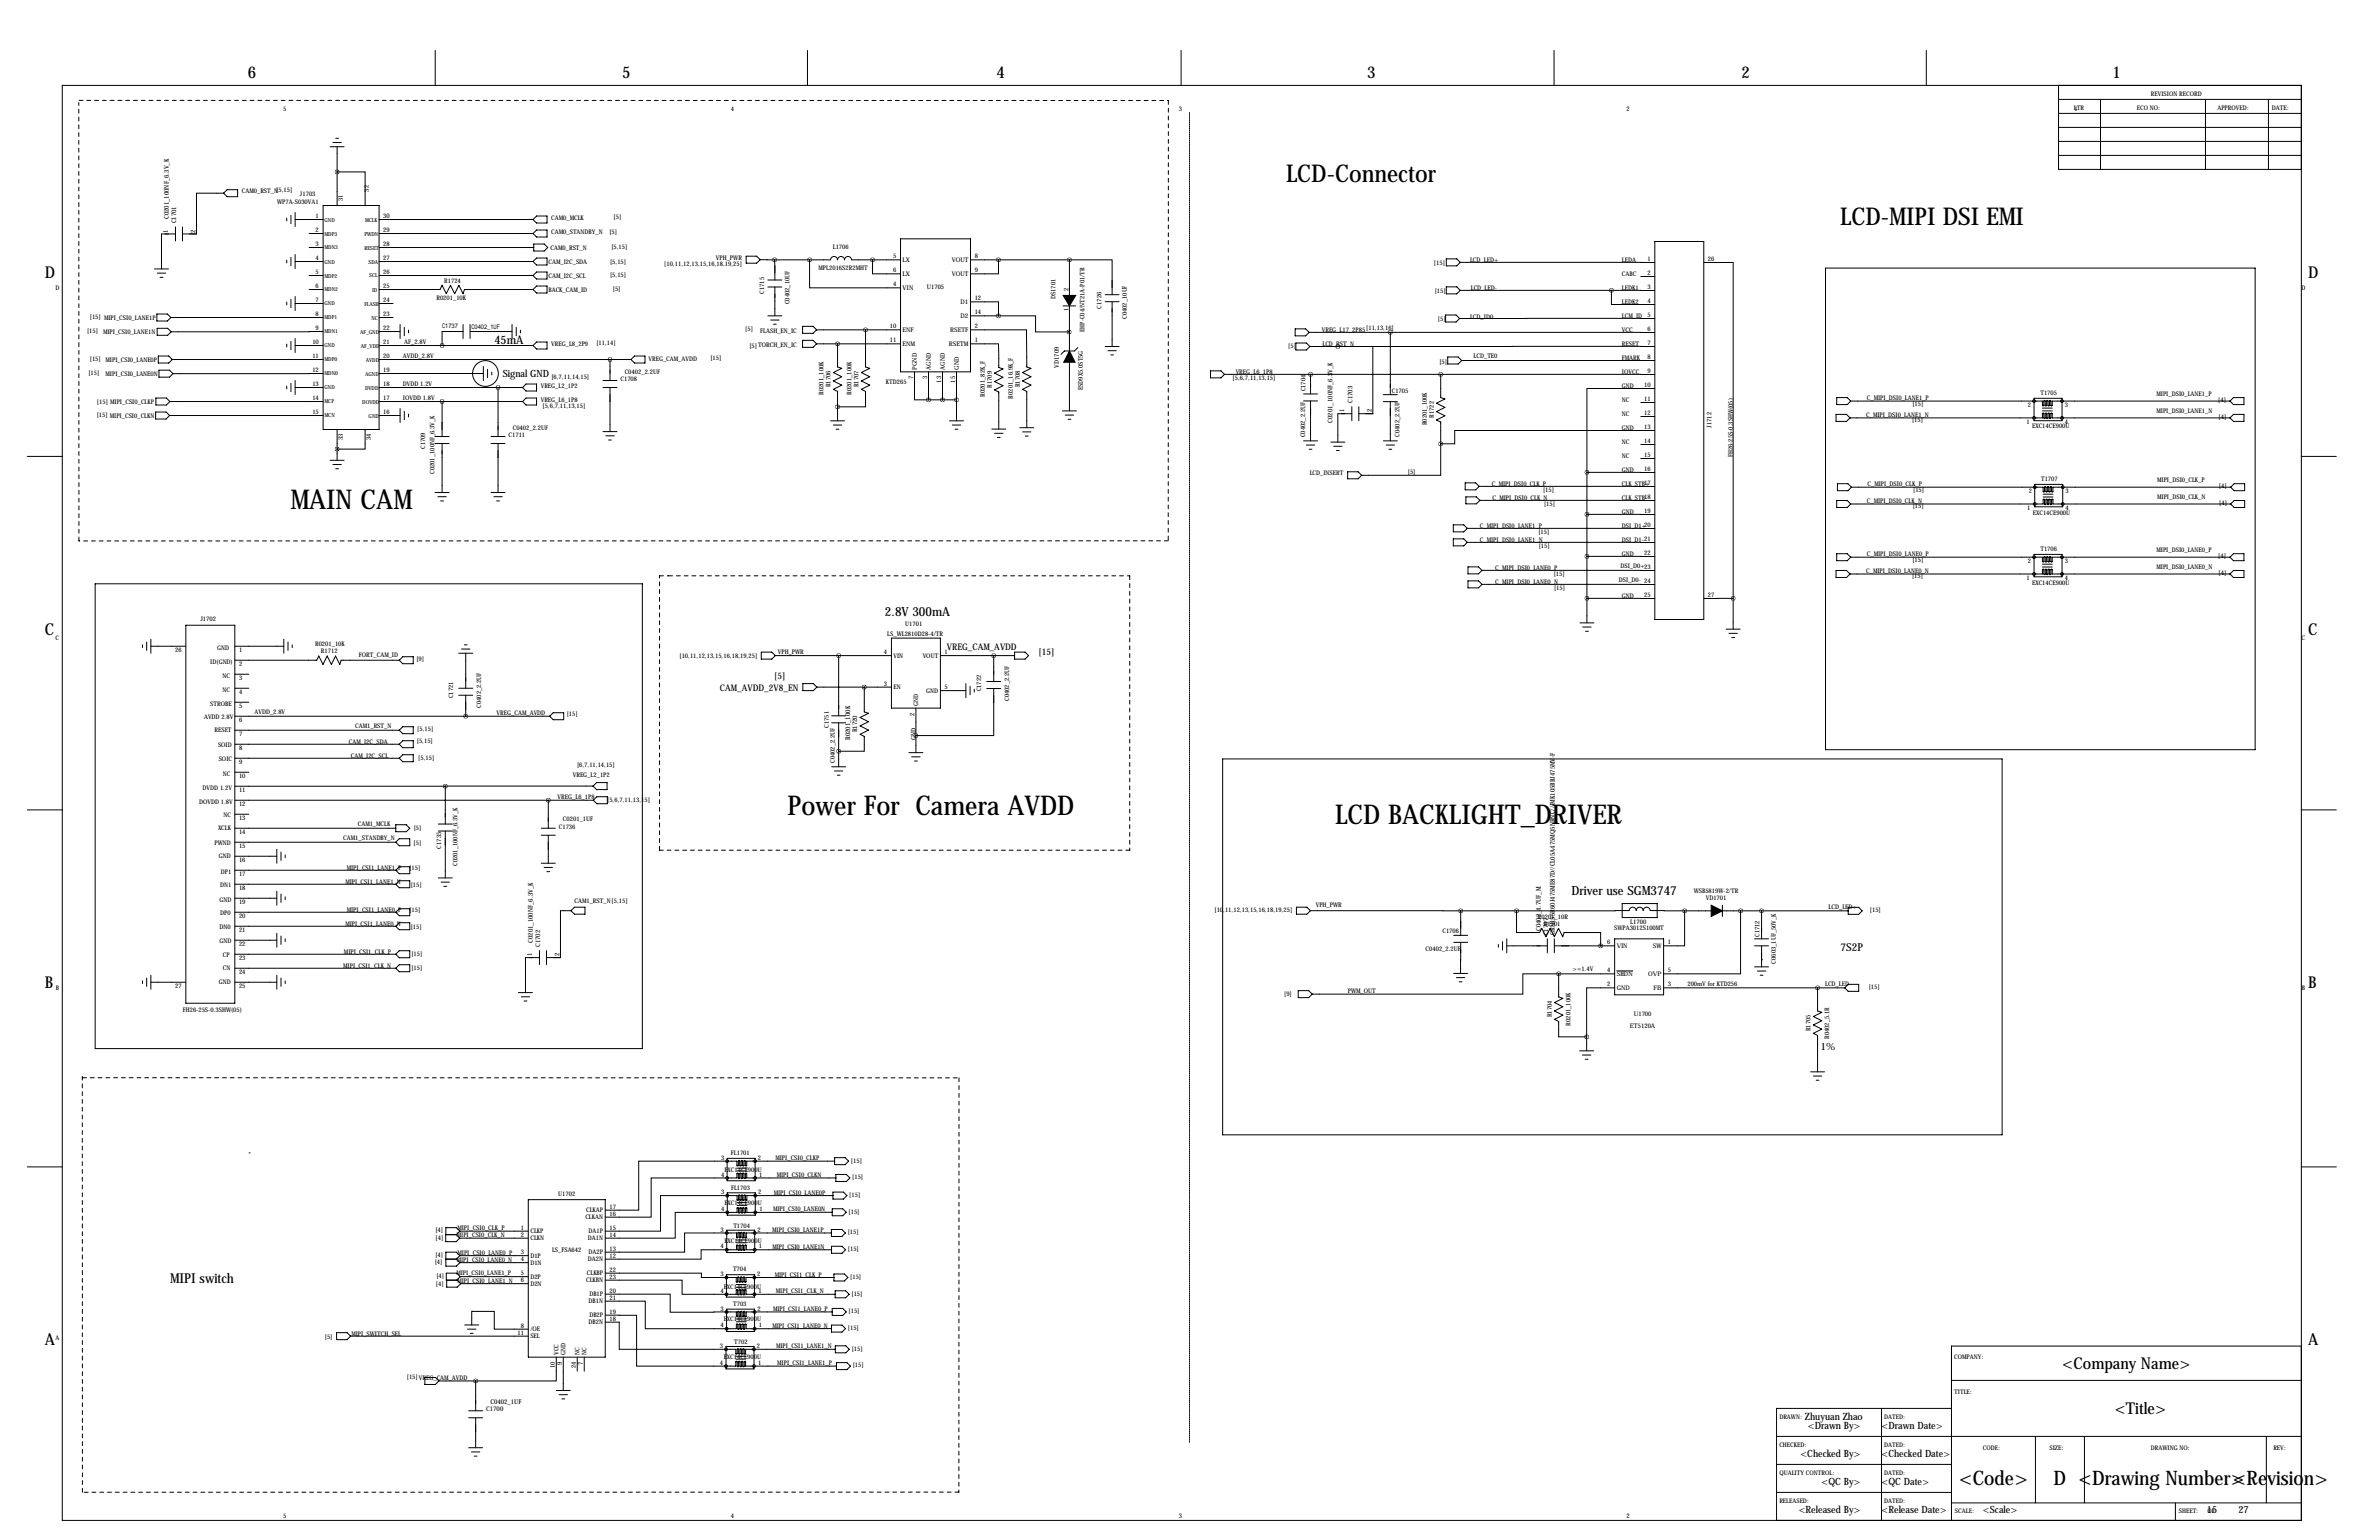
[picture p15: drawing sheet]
<svg xmlns="http://www.w3.org/2000/svg" width="864mm" height="559mm" viewBox="0 0 864 559" stroke-linecap="round" stroke-linejoin="round" font-family="sans-serif">
<defs><g id="words">
<g font-size="9.9">
<text x="105.4" y="184.7">MAIN CAM</text>
<text x="285.9" y="295.9">Power For Camera AVDD</text>
<text x="484.6" y="298.9">LCD BACKLIGHT_DRIVER</text>
</g>
<g font-size="8.9">
<text x="466.9" y="66">LCD-Connector</text>
<text x="668" y="81.5">LCD-MIPI DSI EMI</text>
</g>
<g font-size="7.3">
<text x="711.2" y="539">&lt;Code&gt;</text>
<text x="745.5" y="539">D &lt;Drawing Number&gt;</text>
<text x="810.5" y="539">&lt;Revision&gt;</text>
</g>
<g font-size="5.9">
<text x="89.9" y="28.4">6</text>
<text x="225.8" y="28.4">5</text>
<text x="361.7" y="28.4">4</text>
<text x="496.3" y="28.4">3</text>
<text x="632.2" y="28.4">2</text>
<text x="766.8" y="28.4">1</text>
<text x="16.3" y="100.8">D</text>
<text x="837.9" y="100.8">D</text>
<text x="16.3" y="230.4">C</text>
<text x="837.9" y="230.4">C</text>
<text x="16.3" y="358.6">B</text>
<text x="837.9" y="358.6">B</text>
<text x="16.3" y="488.2">A</text>
<text x="837.9" y="488.2">A</text>
<text x="748.6" y="496.6">&lt;Company Name&gt;</text>
<text x="767.6" y="513.1">&lt;Title&gt;</text>
</g>
<text font-size="4.9" x="61.7" y="465.4">MIPI switch</text>
<g font-size="4.6">
<text x="321.2" y="223.5">2.8V 300mA</text>
<text x="570.5" y="324.7">Driver use SGM3747</text>
</g>
<text font-size="4.3" x="179.5" y="124.9">45mA</text>
<text font-size="4" x="668.2" y="345.2">7S2P</text>
<g font-size="3.6">
<text x="182.5" y="136.8">Signal GND</text>
<text x="661" y="380.9">1%</text>
<text x="655.2" y="515.3">Zhuyuan Zhao</text>
<text x="656.3" y="518.7">&lt;Drawn By&gt;</text>
<text x="683" y="518.7">&lt;Drawn Date&gt;</text>
<text x="653.6" y="528.8">&lt;Checked By&gt;</text>
<text x="683" y="528.8">&lt;Checked Date&gt;</text>
<text x="661.3" y="539">&lt;QC By&gt;</text>
<text x="683" y="539">&lt;QC Date&gt;</text>
<text x="652.9" y="549.1">&lt;Released By&gt;</text>
<text x="683" y="549.1">&lt;Release Date&gt;</text>
<text x="719.8" y="549.1">&lt;Scale&gt;</text>
<text x="801.1" y="549.1">15</text>
<text x="812.5" y="549.1">27</text>
</g>
<g font-size="3.3">
<text x="343.8" y="235.7">VREG_CAM_AVDD</text>
<text x="377" y="237.8">[15]</text>
<text x="261.4" y="250.6">CAM_AVDD_2V8_EN</text>
<text x="281.1" y="246.4">[5]</text>
</g>
<g font-size="2.4">
<text x="61.3" y="79.6" transform="rotate(-90 61.3 79.6)">C0201_100NF_6.3V_K</text>
<text x="64" y="81.1" transform="rotate(-90 64 81.1)">C1701</text>
<text x="60.9" y="84.4" transform="rotate(-90 60.9 84.4)">1</text>
<text x="71" y="84.4" transform="rotate(-90 71 84.4)">2</text>
<text x="487.9" y="149.6" transform="rotate(-90 487.9 149.6)">1</text>
<text x="491" y="146.3" transform="rotate(-90 491 146.3)">C1703</text>
<text x="498" y="149.6" transform="rotate(-90 498 149.6)">2</text>
<text x="483.8" y="153.4" transform="rotate(-90 483.8 153.4)">C0201_100NF_6.3V_K</text>
<text x="308.7" y="268.6" transform="rotate(-90 308.7 268.6)">R0201_100K</text>
<text x="311.2" y="265.8" transform="rotate(-90 311.2 265.8)">R1720</text>
<text x="332.5" y="268.5" transform="rotate(-90 332.5 268.5)">GND</text>
<text x="559.3" y="337.9" transform="rotate(-90 559.3 337.9)">C0402_4.7UF_M</text>
<text x="561.9" y="339.4" transform="rotate(-90 561.9 339.4)">C1707</text>
<text x="564.4" y="339.4" transform="rotate(-90 564.4 339.4)">GRM155R60J475ME87D//CL05A475MQ5NRNC//JMK105BBJ475MV-F</text>
<text x="193" y="347" transform="rotate(-90 193 347)">1</text>
<text x="193.4" y="342.1" transform="rotate(-90 193.4 342.1)">C0201_100NF_6.3V_K</text>
<text x="196.1" y="343.7" transform="rotate(-90 196.1 343.7)">C1702</text>
<text x="203.1" y="347" transform="rotate(-90 203.1 347)">2</text>
<text x="178" y="509.5">C0402_1UF</text>
<text x="176.5" y="512.2">C1700</text>
</g>
<g font-size="2.3">
<text x="780.8" y="34.8">REVISION RECORD</text>
<text x="102.8" y="40.4">5</text>
<text x="265.3" y="40.4">4</text>
<text x="427.9" y="40.4">3</text>
<text x="590.5" y="40.4">2</text>
<text x="752.9" y="39.9">LTR</text>
<text x="753" y="40.4">1</text>
<text x="775.7" y="39.9">ECO NO:</text>
<text x="804.9" y="39.9">APPROVED:</text>
<text x="824.7" y="39.9">DATE:</text>
<text x="87.8" y="70.1">CAM0_RST_N[5,15]</text>
<text x="108.9" y="71.3">J1703</text>
<text x="133.9" y="69.5" transform="rotate(-90 133.9 69.5)">32</text>
<text x="100.6" y="73.9">WP7A-S030VA1</text>
<text x="124.5" y="73.1" transform="rotate(-90 124.5 73.1)">31</text>
<text x="114.6" y="79.1">1</text>
<text x="139.1" y="79.1">30</text>
<text x="200.1" y="79.7">CAM0_MCLK</text>
<text x="222.7" y="79.5">[5]</text>
<text x="114.6" y="84.2">2</text>
<text x="114.6" y="89.3">3</text>
<text x="139.1" y="89.3">28</text>
<text x="139.1" y="84.2">29</text>
<text x="200.1" y="84.7">CAM0_STANDBY_N</text>
<text x="221.2" y="85.1">[5]</text>
<text x="114.6" y="94.4">4</text>
<text x="139.1" y="94.4">27</text>
<text x="199.1" y="95.9">CAM_I2C_SDA</text>
<text x="199.8" y="90.6">CAM0_RST_N</text>
<text x="221.5" y="95.7">[5,15]</text>
<text x="221.9" y="90.4">[5,15]</text>
<text x="259.9" y="94.2">VPH_PWR</text>
<text x="302.3" y="90.4">L1706</text>
<text x="324.2" y="93.8">5</text>
<text x="327.7" y="95.1">LX</text>
<text x="345.5" y="95.1">VOUT</text>
<text x="353.8" y="93.8">8</text>
<text x="533.7" y="94.9">LCD_LED+</text>
<text x="588.8" y="94.9">LEDA</text>
<text x="598" y="94.7">1</text>
<text x="620" y="94.7">26</text>
<text x="114.6" y="99.5">5</text>
<text x="139.1" y="99.5">26</text>
<text x="199.1" y="101">CAM_I2C_SCL</text>
<text x="221.5" y="100.6">[5,15]</text>
<text x="241.1" y="96.4">[10,11,12,13,15,16,18,19,25]</text>
<text x="297.2" y="97.9">MPL2016S2R2MHT</text>
<text x="324.2" y="98.9">6</text>
<text x="327.7" y="100.2">LX</text>
<text x="345.5" y="100.2">VOUT</text>
<text x="353.8" y="98.9">9</text>
<text x="520.6" y="96">[15]</text>
<text x="588.8" y="100">CABC</text>
<text x="598" y="99.8">2</text>
<text x="20.1" y="105.2">D</text>
<text x="114.6" y="104.5">6</text>
<text x="139.1" y="104.5">25</text>
<text x="161.3" y="102.5">R1724</text>
<text x="199.1" y="106.1">BACK_CAM_ID</text>
<text x="222.5" y="105.7">[5]</text>
<text x="277.4" y="106.6" transform="rotate(-90 277.4 106.6)">C1715</text>
<text x="324.2" y="103.9">4</text>
<text x="327.7" y="105.3">VIN</text>
<text x="336.4" y="105">U1705</text>
<text x="387.9" y="105.7" transform="rotate(-90 387.9 105.7)">2</text>
<text x="520.8" y="106.2">[15]</text>
<text x="533.9" y="105.1">LCD_LED-</text>
<text x="588.8" y="105.1">LEDK1</text>
<text x="598" y="104.9">3</text>
<text x="835.4" y="105.2">D</text>
<text x="114.6" y="109.6">7</text>
<text x="139.1" y="109.6">24</text>
<text x="158.4" y="109">R0201_10K</text>
<text x="286.7" y="110.4" transform="rotate(-90 286.7 110.4)">C0402_10UF</text>
<text x="348.6" y="110.3">D1</text>
<text x="353.8" y="109">12</text>
<text x="383.1" y="108.6" transform="rotate(-90 383.1 108.6)">DS1701</text>
<text x="387.9" y="112.9" transform="rotate(-90 387.9 112.9)">1</text>
<text x="399.8" y="112" transform="rotate(-90 399.8 112)">C1726</text>
<text x="588.8" y="110.2">LEDK2</text>
<text x="598" y="110">4</text>
<text x="32.6" y="115.7">[15] MIPI_CSI0_LANE1P</text>
<text x="114.6" y="114.7">8</text>
<text x="114.6" y="119.8">9</text>
<text x="139.1" y="119.8">22</text>
<text x="139.1" y="114.7">23</text>
<text x="160.5" y="119.1">C1737</text>
<text x="171.1" y="119.3">C0402_1UF</text>
<text x="323" y="119.2">10</text>
<text x="348.6" y="115.4">D2</text>
<text x="353.8" y="114.1">14</text>
<text x="353.8" y="119.2">2</text>
<text x="409.1" y="115.8" transform="rotate(-90 409.1 115.8)">C0402_10UF</text>
<text x="522" y="116.4">[5]</text>
<text x="533.7" y="115.6">LCD_ID0</text>
<text x="588.8" y="115.3">LCM_ID</text>
<text x="598" y="115.1">5</text>
<text x="31.6" y="120.7">[15]</text>
<text x="37.4" y="121.3">MIPI_CSI0_LANE1N</text>
<text x="113.4" y="124.9">10</text>
<text x="139.1" y="124.9">21</text>
<text x="146.8" y="124.9">AF_2.8V</text>
<text x="200.1" y="125.4">VREG_L8_2P9</text>
<text x="216.5" y="125.2">[11,14]</text>
<text x="270.5" y="120.3">[5]</text>
<text x="276" y="120.7">FLASH_EN_IC</text>
<text x="323" y="124.3">11</text>
<text x="327.7" y="120.5">ENF</text>
<text x="327.7" y="125.6">ENM</text>
<text x="344.4" y="125.6">RSETM</text>
<text x="344.9" y="120.5">RSETF</text>
<text x="353.8" y="124.3">1</text>
<text x="393.6" y="120.4" transform="rotate(-90 393.6 120.4)">EHP-C04/NT21A-P01/TR</text>
<text x="479.8" y="120.3">VREG_L17_2P85[11,13,16]</text>
<text x="480.1" y="125.5">LCD_RST_N</text>
<text x="588.8" y="125.4">RESET</text>
<text x="588.8" y="120.3">VCC</text>
<text x="598" y="120.1">6</text>
<text x="598" y="125.2">7</text>
<text x="32.6" y="130.9">[15]</text>
<text x="38.3" y="131.4">MIPI_CSI0_LANE0P</text>
<text x="113.4" y="129.9">11</text>
<text x="139.1" y="129.9">20</text>
<text x="146.3" y="129.9">AVDD_2.8V</text>
<text x="235.4" y="131">VREG_CAM_AVDD</text>
<text x="257.9" y="130.8">[15]</text>
<text x="272.1" y="126.1">[5]TORCH_EN_IC</text>
<text x="467.6" y="126.3">[5]</text>
<text x="522.5" y="131.9">[5]</text>
<text x="534.9" y="129.8">LCD_TE0</text>
<text x="588.8" y="130.5">FMARK</text>
<text x="598" y="130.3">8</text>
<text x="32.1" y="136.2">[15]</text>
<text x="38.3" y="136.5">MIPI_CSI0_LANE0N</text>
<text x="113.4" y="135">12</text>
<text x="139.1" y="135">19</text>
<text x="200.2" y="137.5">[6,7,11,14,15]</text>
<text x="226.8" y="135.6">C0402_2.2UF</text>
<text x="331.5" y="137.6" transform="rotate(-90 331.5 137.6)">7</text>
<text x="332.8" y="134.2" transform="rotate(-90 332.8 134.2)">PGND</text>
<text x="336.5" y="137.6" transform="rotate(-90 336.5 137.6)">3</text>
<text x="337.9" y="134.2" transform="rotate(-90 337.9 134.2)">AGND</text>
<text x="342.9" y="134.2" transform="rotate(-90 342.9 134.2)">AGND</text>
<text x="348" y="134.2" transform="rotate(-90 348 134.2)">GND</text>
<text x="384.4" y="133.4" transform="rotate(-90 384.4 133.4)">VD1709</text>
<text x="447.4" y="137.7">[5,6,7,11,13,15]</text>
<text x="448.6" y="135.6">VREG_L6_1P8</text>
<text x="588.8" y="135.6">IOVCC</text>
<text x="598" y="135.4">9</text>
<text x="113.4" y="140.1">13</text>
<text x="139.1" y="140.1">18</text>
<text x="146.3" y="140.1">DVDD 1.2V</text>
<text x="196.3" y="140.6">VREG_L2_1P2</text>
<text x="225.2" y="138.3">C1708</text>
<text x="299" y="143.2" transform="rotate(-90 299 143.2)">R0201_100K</text>
<text x="301.5" y="140.5" transform="rotate(-90 301.5 140.5)">R1706</text>
<text x="309.1" y="143.2" transform="rotate(-90 309.1 143.2)">R0201_100K</text>
<text x="311.7" y="140.5" transform="rotate(-90 311.7 140.5)">R1707</text>
<text x="321.6" y="139.3">KTD265</text>
<text x="341.6" y="138.8" transform="rotate(-90 341.6 138.8)">13</text>
<text x="346.7" y="138.8" transform="rotate(-90 346.7 138.8)">15</text>
<text x="357.5" y="143.9" transform="rotate(-90 357.5 143.9)">R0201_82K_F</text>
<text x="360" y="140.7" transform="rotate(-90 360 140.7)">R1709</text>
<text x="370.2" y="140.5" transform="rotate(-90 370.2 140.5)">R1708</text>
<text x="393.1" y="141.5" transform="rotate(-90 393.1 141.5)">ESD9X5.0ST5G</text>
<text x="474" y="142" transform="rotate(-90 474 142)">C1704</text>
<text x="505.2" y="142.7">C1705</text>
<text x="588.8" y="140.7">GND</text>
<text x="596.8" y="140.5">10</text>
<text x="740.7" y="143.3">T1705</text>
<text x="782.8" y="143.8">MIPI_DSI0_LANE1_P</text>
<text x="35.2" y="146.4">[15] MIPI_CSI0_CLKP</text>
<text x="113.4" y="145.2">14</text>
<text x="139.1" y="145.2">17</text>
<text x="146.3" y="145.2">IOVDD 1.8V</text>
<text x="196.3" y="145.7">VREG_L6_1P8</text>
<text x="196.9" y="148.1">[5,6,7,11,13,15]</text>
<text x="367.6" y="144.7" transform="rotate(-90 367.6 144.7)">R0201_16.9K_F</text>
<text x="588.8" y="145.7">NC</text>
<text x="596.8" y="145.5">11</text>
<text x="677.7" y="145">C_MIPI_DSI0_LANE1_P</text>
<text x="694.2" y="147.2">[15]</text>
<text x="736.2" y="147.7">2</text>
<text x="749.6" y="147.7">3</text>
<text x="782.8" y="149.9">MIPI_DSI0_LANE1_N</text>
<text x="805.3" y="145.9">[4]</text>
<text x="35.1" y="151.4">[15] MIPI_CSI0_CLKN</text>
<text x="113.4" y="150.3">15</text>
<text x="139.1" y="150.3">16</text>
<text x="186.1" y="155.9">C0402_2.2UF</text>
<text x="517.9" y="154.3" transform="rotate(-90 517.9 154.3)">R0201_100K</text>
<text x="520.4" y="151.6" transform="rotate(-90 520.4 151.6)">R1722</text>
<text x="588.8" y="155.9">GND</text>
<text x="588.8" y="150.8">NC</text>
<text x="596.8" y="150.6">12</text>
<text x="596.8" y="155.7">13</text>
<text x="621.3" y="155.2" transform="rotate(-90 621.3 155.2)">J1712</text>
<text x="677.4" y="151.1">C_MIPI_DSI0_LANE1_N</text>
<text x="694.1" y="153.2">[15]</text>
<text x="735.7" y="153.8">1</text>
<text x="737.7" y="155.4">EXC14CE900U</text>
<text x="749.6" y="153.8">4</text>
<text x="805.4" y="152">[4]</text>
<text x="124.5" y="159.8" transform="rotate(-90 124.5 159.8)">33</text>
<text x="134.7" y="159.8" transform="rotate(-90 134.7 159.8)">34</text>
<text x="184.6" y="158.6">C1711</text>
<text x="473.8" y="158.6" transform="rotate(-90 473.8 158.6)">C0402_2.2UF</text>
<text x="508" y="158.5" transform="rotate(-90 508 158.5)">C0402_2.2UF</text>
<text x="588.8" y="161">NC</text>
<text x="596.8" y="160.8">14</text>
<text x="154.4" y="162.9" transform="rotate(-90 154.4 162.9)">C1709</text>
<text x="588.8" y="166.1">NC</text>
<text x="596.8" y="165.9">15</text>
<text x="629" y="165.9" transform="rotate(-90 629 165.9)">FH26-25S-0.3SHW(05)</text>
<text x="157.8" y="172" transform="rotate(-90 157.8 172)">C0201_100NF_6.3V_K</text>
<text x="475.4" y="172.5">LCD_INSERT</text>
<text x="511.1" y="171.9">[5]</text>
<text x="588.8" y="171.1">GND</text>
<text x="596.8" y="170.9">16</text>
<text x="541.5" y="176.2">C_MIPI_DSI0_CLK_P</text>
<text x="560.2" y="178.3">[15]</text>
<text x="588.8" y="176.2">CLK_STB+</text>
<text x="596.8" y="176">17</text>
<text x="677.9" y="176.3">C_MIPI_DSI0_CLK_P</text>
<text x="694.5" y="178.4">[15]</text>
<text x="736.4" y="178.9">2</text>
<text x="740.9" y="174.6">T1707</text>
<text x="749.8" y="178.9">3</text>
<text x="783.1" y="175">MIPI_DSI0_CLK_P</text>
<text x="805.5" y="177.1">[4]</text>
<text x="541.8" y="181.3">C_MIPI_DSI0_CLK_N</text>
<text x="560.5" y="183.4">[15]</text>
<text x="588.8" y="181.3">CLK_STB-</text>
<text x="596.8" y="181.1">18</text>
<text x="677.7" y="182.4">C_MIPI_DSI0_CLK_N</text>
<text x="694.3" y="184.5">[15]</text>
<text x="735.9" y="185">1</text>
<text x="749.8" y="185">4</text>
<text x="783.1" y="181.1">MIPI_DSI0_CLK_N</text>
<text x="805.6" y="183.2">[4]</text>
<text x="537.2" y="191.5">C_MIPI_DSI0_LANE1_P</text>
<text x="588.8" y="186.4">GND</text>
<text x="588.8" y="191.5">DSI_D1+20</text>
<text x="596.8" y="186.2">19</text>
<text x="737.9" y="186.7">EXC14CE900U</text>
<text x="537.2" y="196.5">C_MIPI_DSI0_LANE1_N</text>
<text x="558.5" y="193.6">[15]</text>
<text x="588.8" y="196.5">DSI_D1-21</text>
<text x="558.6" y="198.7">[15]</text>
<text x="588.8" y="201.6">GND</text>
<text x="596.8" y="201.4">22</text>
<text x="677.7" y="201.7">C_MIPI_DSI0_LANE0_P</text>
<text x="694.2" y="203.8">[15]</text>
<text x="740.7" y="200">T1706</text>
<text x="782.8" y="200.4">MIPI_DSI0_LANE0_P</text>
<text x="805.3" y="202.5">[4]</text>
<text x="542.8" y="206.7">C_MIPI_DSI0_LANE0_P</text>
<text x="564" y="208.8">[15]</text>
<text x="588.3" y="206.2">DSI_D0+23</text>
<text x="677.4" y="207.8">C_MIPI_DSI0_LANE0_N</text>
<text x="694.1" y="209.9">[15]</text>
<text x="736.2" y="204.3">2</text>
<text x="749.6" y="204.3">3</text>
<text x="782.8" y="206.5">MIPI_DSI0_LANE0_N</text>
<text x="805.4" y="208.6">[4]</text>
<text x="542.8" y="211.8">C_MIPI_DSI0_LANE0_N</text>
<text x="564.1" y="213.9">[15]</text>
<text x="587.7" y="211.2">DSI_D0- 24</text>
<text x="735.7" y="210.4">1</text>
<text x="737.7" y="212.1">EXC14CE900U</text>
<text x="749.6" y="210.4">4</text>
<text x="588.8" y="216.9">GND</text>
<text x="596.8" y="216.7">25</text>
<text x="620" y="216.7">27</text>
<text x="72.8" y="225.3">J1702</text>
<text x="328.6" y="227.2">U1701</text>
<text x="20.2" y="232.2">C</text>
<text x="322.1" y="230.9">LS_WL2810D28-4/TR</text>
<text x="835.5" y="232.2">C</text>
<text x="63.6" y="236.6">26</text>
<text x="78.9" y="235.8">GND</text>
<text x="86.8" y="236.6">1</text>
<text x="114.4" y="234.5">R0201_10K</text>
<text x="116.5" y="237">R1712</text>
<text x="130.3" y="238.4">FORT_CAM_ID</text>
<text x="151.2" y="239.8">[9]</text>
<text x="246.7" y="238.8">[10,11,12,13,15,16,18,19,25]</text>
<text x="282.4" y="237.4">VPH_PWR</text>
<text x="320.9" y="237.4">4</text>
<text x="324.4" y="238.7">VIN</text>
<text x="334.9" y="238.7">VOUT</text>
<text x="342.9" y="237.4">1</text>
<text x="76.4" y="240.8">ID(GND)</text>
<text x="86.8" y="241.7">2</text>
<text x="80.7" y="246">NC</text>
<text x="80.7" y="251.1">NC</text>
<text x="86.8" y="246.8">3</text>
<text x="86.8" y="251.9">4</text>
<text x="320.9" y="248.8">3</text>
<text x="324.4" y="250.1">EN</text>
<text x="336.3" y="251.4">GND</text>
<text x="342.9" y="250.1">5</text>
<text x="356.2" y="250.9" transform="rotate(-90 356.2 250.9)">C1722</text>
<text x="76.4" y="256.1">STROBE</text>
<text x="86.8" y="256.9">5</text>
<text x="164.5" y="253.3" transform="rotate(-90 164.5 253.3)">C1721</text>
<text x="174.7" y="256.8" transform="rotate(-90 174.7 256.8)">C0402_2.2UF</text>
<text x="333.3" y="256.2" transform="rotate(-90 333.3 256.2)">GND</text>
<text x="366.4" y="254.4" transform="rotate(-90 366.4 254.4)">C0402_2.2UF</text>
<text x="74.1" y="260.9">AVDD 2.8V</text>
<text x="86.8" y="262">6</text>
<text x="92.4" y="259.1">AVDD_2.8V</text>
<text x="180.3" y="259.3">VREG_CAM_AVDD</text>
<text x="205.7" y="259.9">[15]</text>
<text x="332" y="259.7" transform="rotate(-90 332 259.7)">2</text>
<text x="77.9" y="265.7">RESET</text>
<text x="86.8" y="267.1">7</text>
<text x="126.6" y="269.8">CAM_I2C_SDA</text>
<text x="128.9" y="264.2">CAM1_RST_N</text>
<text x="151.3" y="269.6">[5,15]</text>
<text x="151.5" y="265.3">[5,15]</text>
<text x="300.8" y="264.1" transform="rotate(-90 300.8 264.1)">C1751</text>
<text x="79.1" y="271.1">SOID</text>
<text x="86.8" y="272.2">8</text>
<text x="127.4" y="274.9">CAM_I2C_SCL</text>
<text x="151.8" y="275.7">[5,15]</text>
<text x="79.4" y="276.1">SOIC</text>
<text x="80.9" y="281.5">NC</text>
<text x="86.8" y="277.3">9</text>
<text x="207.9" y="281.9">VREG_L2_1P2</text>
<text x="209.5" y="278.5">[6,7,11,14,15]</text>
<text x="303.1" y="276.9" transform="rotate(-90 303.1 276.9)">C0402_2.2UF</text>
<text x="73.6" y="286.6">DVDD 1.2V</text>
<text x="86.8" y="282.3">10</text>
<text x="86.8" y="287.4">11</text>
<text x="72.3" y="291.6">DOVDD 1.8V</text>
<text x="86.8" y="292.5">12</text>
<text x="202.4" y="290.1">VREG_L6_1P8</text>
<text x="220.4" y="291.2">[5,6,7,11,13,15]</text>
<text x="81.2" y="296.5">NC</text>
<text x="86.8" y="297.6">13</text>
<text x="129.9" y="299.8">CAM1_MCLK</text>
<text x="204.4" y="298.1">C0201_1UF</text>
<text x="79.1" y="301.3">XCLK</text>
<text x="86.8" y="302.7">14</text>
<text x="124.6" y="304.7">CAM1_STANDBY_N</text>
<text x="150.2" y="301.1">[5]</text>
<text x="202.8" y="300.8">C1736</text>
<text x="77.9" y="306.6">PWND</text>
<text x="79.4" y="311.5">GND</text>
<text x="86.8" y="307.7">15</text>
<text x="150.1" y="306.6">[5]</text>
<text x="160.1" y="307.9" transform="rotate(-90 160.1 307.9)">C1735</text>
<text x="80.2" y="317">DP1</text>
<text x="86.8" y="312.8">16</text>
<text x="86.8" y="317.9">17</text>
<text x="125.9" y="315.5">MIPI_CSI1_LANE1_P</text>
<text x="148.6" y="315.6">[15]</text>
<text x="166.1" y="314.2" transform="rotate(-90 166.1 314.2)">C0201_100NF_6.3V_K</text>
<text x="79.9" y="321.9">DN1</text>
<text x="86.8" y="323">18</text>
<text x="125.4" y="320.6">MIPI_CSI1_LANE1_N</text>
<text x="149.1" y="321.7">[15]</text>
<text x="79.7" y="327.2">GND</text>
<text x="86.8" y="328.1">19</text>
<text x="208.5" y="327.7">CAM1_RST_N[5,15]</text>
<text x="477.6" y="329.2">VPH_PWR</text>
<text x="614.9" y="324.2">WSB5819W-2/TR</text>
<text x="619.2" y="326.7">VD1701</text>
<text x="663.8" y="329.7">LCD_LED+</text>
<text x="79.9" y="332">DP0</text>
<text x="86.8" y="333.1">20</text>
<text x="125.4" y="335.8">MIPI_CSI1_LANE0_N</text>
<text x="125.9" y="330.8">MIPI_CSI1_LANE0_P</text>
<text x="148.6" y="330.8">[15]</text>
<text x="440.9" y="331.1">[10,11,12,13,15,16,18,19,25]</text>
<text x="558.3" y="333.3">R0201_10R</text>
<text x="560.4" y="335.8">R1701</text>
<text x="591.8" y="335.2">L1700</text>
<text x="678.8" y="331.1">[15]</text>
<text x="79.7" y="337.1">DN0</text>
<text x="86.8" y="338.2">21</text>
<text x="149.1" y="336.9">[15]</text>
<text x="523.6" y="338.6">C1706</text>
<text x="585.9" y="337.6">SWPA3012S100MT</text>
<text x="638.7" y="340" transform="rotate(-90 638.7 340)">C1712</text>
<text x="79.7" y="342.2">GND</text>
<text x="80.9" y="347.3">CP</text>
<text x="86.8" y="343.3">22</text>
<text x="124.9" y="346">MIPI_CSI1_CLK_P</text>
<text x="149.4" y="346.8">[15]</text>
<text x="517.5" y="345.1">C0402_2.2UF</text>
<text x="583.4" y="342.7">6</text>
<text x="586.9" y="344.1">VIN</text>
<text x="600" y="344.1">SW</text>
<text x="605.4" y="342.7">1</text>
<text x="80.9" y="352.1">CN</text>
<text x="86.8" y="348.4">23</text>
<text x="86.8" y="353.5">24</text>
<text x="124.6" y="351.3">MIPI_CSI1_CLK_N</text>
<text x="149.4" y="351.9">[15]</text>
<text x="570.9" y="352.3">&gt;=1.4V</text>
<text x="583.4" y="352.9">4</text>
<text x="605.4" y="352.9">5</text>
<text x="644.6" y="349.7" transform="rotate(-90 644.6 349.7)">C0603_1UF_50V_K</text>
<text x="20.2" y="359.2">B</text>
<text x="63.6" y="358.5">27</text>
<text x="79.4" y="357.2">GND</text>
<text x="86.8" y="358.5">25</text>
<text x="583.4" y="357.9">2</text>
<text x="586.9" y="359.3">GND</text>
<text x="586.9" y="354.3">SHDN</text>
<text x="598.3" y="354.3">OVP</text>
<text x="600.2" y="359.3">FB</text>
<text x="605.4" y="357.9">3</text>
<text x="612.5" y="357.7">200mV for KTD256</text>
<text x="662.5" y="357.9">LCD_LED-</text>
<text x="678.4" y="359">[15]</text>
<text x="835.6" y="359.2">B</text>
<text x="466.2" y="361.3">[9]</text>
<text x="489.3" y="360.3">PWM_OUT</text>
<text x="66.4" y="367.2">FH26-25S-0.3SHW(05)</text>
<text x="563.3" y="369.1" transform="rotate(-90 563.3 369.1)">R1704</text>
<text x="593.1" y="368.6">U1700</text>
<text x="570.1" y="372.2" transform="rotate(-90 570.1 372.2)">R0201_100K</text>
<text x="591.7" y="373">ET5120A</text>
<text x="657.3" y="374.2" transform="rotate(-90 657.3 374.2)">R1705</text>
<text x="664.1" y="377" transform="rotate(-90 664.1 377)">R0402_5.1R</text>
<text x="265.4" y="419.1">FL1701</text>
<text x="261.8" y="420.8">3</text>
<text x="263" y="425.4">EXC14CE900U</text>
<text x="275.1" y="420.8">2</text>
<text x="281.5" y="421">MIPI_CSI0_CLKP</text>
<text x="308.9" y="421.8">[15]</text>
<text x="261.8" y="426.9">4</text>
<text x="265.4" y="431.6">FL1703</text>
<text x="275.6" y="426.9">1</text>
<text x="281.9" y="427.1">MIPI_CSI0_CLKN</text>
<text x="309.4" y="427.9">[15]</text>
<text x="202.6" y="434">U1702</text>
<text x="261.8" y="433.3">3</text>
<text x="263" y="437.1">EXC14CE900U</text>
<text x="275.2" y="433.3">2</text>
<text x="280.9" y="433.5">MIPI_CSI0_LANE0P</text>
<text x="308.3" y="434.3">[15]</text>
<text x="212.5" y="442.5">CLKAN</text>
<text x="212.8" y="439.9">CLKAP</text>
<text x="221.2" y="441.1">16</text>
<text x="221.2" y="438.6">17</text>
<text x="261.8" y="439.4">4</text>
<text x="275.7" y="439.4">1</text>
<text x="280.6" y="439.5">MIPI_CSI0_LANE0N</text>
<text x="308.1" y="440.4">[15]</text>
<text x="158.1" y="446.9">[4]</text>
<text x="158.1" y="449.8">[4]</text>
<text x="165.8" y="448.9">MIPI_CSI0_CLK_N</text>
<text x="166" y="446.3">MIPI_CSI0_CLK_P</text>
<text x="189.1" y="448.8">2</text>
<text x="189.1" y="446.2">1</text>
<text x="192.5" y="447.5">CLKP</text>
<text x="213.7" y="447.5">DA1P</text>
<text x="221.2" y="446.2">15</text>
<text x="221.2" y="448.8">14</text>
<text x="261.6" y="446.9">3</text>
<text x="266.2" y="445.6">T1704</text>
<text x="275" y="446.9">2</text>
<text x="280.3" y="447">MIPI_CSI0_LANE1P</text>
<text x="307.7" y="447.9">[15]</text>
<text x="166.1" y="455.2">MIPI_CSI0_LANE0_P</text>
<text x="189.1" y="455.1">3</text>
<text x="192.5" y="450.1">CLKN</text>
<text x="200.4" y="454.4">LS_FSA642</text>
<text x="213.4" y="450.1">DA1N</text>
<text x="213.7" y="455.2">DA2P</text>
<text x="221.2" y="453.8">13</text>
<text x="261.6" y="453">4</text>
<text x="263" y="451.1">EXC14CE900U</text>
<text x="275.5" y="453">1</text>
<text x="280.4" y="453.1">MIPI_CSI0_LANE1N</text>
<text x="307.8" y="454">[15]</text>
<text x="157.8" y="458.6">[4]</text>
<text x="158.1" y="456.1">[4]</text>
<text x="165.8" y="458">MIPI_CSI0_LANE0_N</text>
<text x="189.1" y="457.7">4</text>
<text x="192.5" y="456.4">D1P</text>
<text x="192.5" y="459">D1N</text>
<text x="213.4" y="457.7">DA2N</text>
<text x="221.2" y="461.5">22</text>
<text x="221.2" y="456.4">12</text>
<text x="266.1" y="461.4">T704</text>
<text x="158.3" y="466.7">[4]</text>
<text x="158.4" y="463.6">[4]</text>
<text x="165.7" y="462.8">MIPI_CSI0_LANE1_P</text>
<text x="166" y="465.6">MIPI_CSI0_LANE1_N</text>
<text x="189.1" y="462.7">5</text>
<text x="189.1" y="465.3">6</text>
<text x="192.5" y="464.1">D2P</text>
<text x="192.5" y="466.6">D2N</text>
<text x="212.8" y="465.3">CLKBN</text>
<text x="213" y="462.8">CLKBP</text>
<text x="221.2" y="464">23</text>
<text x="261.5" y="463">3</text>
<text x="262.7" y="467.6">EXC14CE900U</text>
<text x="274.9" y="463">2</text>
<text x="281.2" y="463.2">MIPI_CSI1_CLK_P</text>
<text x="308.7" y="464">[15]</text>
<text x="213.7" y="472.9">DB1N</text>
<text x="213.9" y="470.4">DB1P</text>
<text x="221.2" y="471.6">21</text>
<text x="221.2" y="469.1">20</text>
<text x="261.5" y="469.1">4</text>
<text x="266.1" y="473.8">T703</text>
<text x="275.4" y="469.1">1</text>
<text x="281.7" y="469.3">MIPI_CSI1_CLK_N</text>
<text x="309.1" y="470.1">[15]</text>
<text x="213.9" y="478">DB2P</text>
<text x="221.2" y="476.7">19</text>
<text x="221.2" y="479.2">18</text>
<text x="261.6" y="475.5">3</text>
<text x="262.7" y="479.3">EXC14CE900U</text>
<text x="274.9" y="475.5">2</text>
<text x="280.6" y="475.7">MIPI_CSI1_LANE0_P</text>
<text x="308.1" y="476.5">[15]</text>
<text x="127.6" y="484.7">MIPI_SWITCH_SEL</text>
<text x="187.9" y="484.3">11</text>
<text x="189.1" y="481.8">8</text>
<text x="192.5" y="485.6">SEL</text>
<text x="192.5" y="483.1">/OE</text>
<text x="213.7" y="480.6">DB2N</text>
<text x="261.6" y="481.6">4</text>
<text x="275.4" y="481.6">1</text>
<text x="280.4" y="481.7">MIPI_CSI1_LANE0_N</text>
<text x="307.8" y="482.6">[15]</text>
<text x="20.1" y="486.2">A</text>
<text x="117.9" y="486">[5]</text>
<text x="202.7" y="491.7" transform="rotate(-90 202.7 491.7)">VCC</text>
<text x="205.3" y="491.7" transform="rotate(-90 205.3 491.7)">GND</text>
<text x="210.4" y="491.7" transform="rotate(-90 210.4 491.7)">NC</text>
<text x="212.9" y="491.7" transform="rotate(-90 212.9 491.7)">NC</text>
<text x="261.3" y="489.1">3</text>
<text x="266.5" y="487.8">T702</text>
<text x="274.7" y="489.1">2</text>
<text x="281.7" y="489.3">MIPI_CSI1_LANE1_N</text>
<text x="309.2" y="490.1">[15]</text>
<text x="201.4" y="496.4" transform="rotate(-90 201.4 496.4)">10</text>
<text x="204" y="495.2" transform="rotate(-90 204 495.2)">9</text>
<text x="209" y="496.4" transform="rotate(-90 209 496.4)">24</text>
<text x="211.6" y="495.2" transform="rotate(-90 211.6 495.2)">7</text>
<text x="261.3" y="495.2">4</text>
<text x="262.7" y="493.3">EXC14CE900U</text>
<text x="275.2" y="495.2">1</text>
<text x="282.1" y="495.4">MIPI_CSI1_LANE1_P</text>
<text x="309.6" y="496.2">[15]</text>
<text x="709.4" y="493.3">COMPANY:</text>
<text x="147.7" y="500.5">[15] VREG_CAM_AVDD</text>
<text x="709.4" y="506">TITLE:</text>
<text x="645.9" y="514.9">DRAWN:</text>
<text x="684" y="514.9">DATED:</text>
<text x="645.9" y="525">CHECKED:</text>
<text x="684" y="525">DATED:</text>
<text x="719.8" y="526.3">CODE:</text>
<text x="744" y="526.3">SIZE:</text>
<text x="780.8" y="526.3">DRAWING NO:</text>
<text x="825.2" y="526.3">REV:</text>
<text x="645.9" y="535.2">QUALITY CONTROL:</text>
<text x="684" y="535.2">DATED:</text>
<text x="645.9" y="545.3">RELEASED:</text>
<text x="684" y="545.3">DATED:</text>
<text x="102.8" y="551">5</text>
<text x="265.3" y="551">4</text>
<text x="427.9" y="551">3</text>
<text x="590.5" y="551">2</text>
<text x="709.7" y="549.1">SCALE:</text>
<text x="791" y="549.1">SHEET:</text>
<text x="801.4" y="549.1">OF</text>
</g>
<g font-size="2">
<text x="117.8" y="80.7">GND</text>
<text x="132.5" y="80.4">MCLK</text>
<text x="117.8" y="85.8">MDP3</text>
<text x="132.3" y="85.5">PWDN</text>
<text x="117.8" y="95.9">GND</text>
<text x="117.8" y="90.3">MDN3</text>
<text x="132.3" y="90.6">RESET</text>
<text x="133.8" y="95.7">SDA</text>
<text x="117.8" y="101">MDP2</text>
<text x="134.1" y="100.5">SCL</text>
<text x="117.8" y="105.6">MDN2</text>
<text x="135.1" y="105.8">ID</text>
<text x="117.8" y="110.6">GND</text>
<text x="132.3" y="111.2">FLASH</text>
<text x="117.8" y="115.7">MDP1</text>
<text x="134.8" y="116">NC</text>
<text x="117.8" y="120.8">MDN1</text>
<text x="117.8" y="125.9">GND</text>
<text x="130.8" y="121.1">AF_GND</text>
<text x="117.8" y="131">MDP0</text>
<text x="131" y="126.4">AF_VDD</text>
<text x="132.8" y="131.2">AVDD</text>
<text x="117.8" y="136">MDN0</text>
<text x="132.5" y="136.3">AGND</text>
<text x="117.8" y="141.1">GND</text>
<text x="132.5" y="141.4">DVDD</text>
<text x="117.8" y="146.2">MCP</text>
<text x="131.5" y="146.5">DOVDD</text>
<text x="117.8" y="151.3">MCN</text>
<text x="133.8" y="151.5">GND</text>
</g>
</g></defs>
<path d="M431.8 40.8v482.6" fill="none" stroke="#000" stroke-width=".36" stroke-dasharray=".4 .4"/>
<g fill="none" stroke="#000" stroke-width=".36">
<path d="M158 18.3v12.7M293.1 18.3v12.7M428.8 18.3v12.7M564.1 18.3v12.7M699.3 18.3v12.7M22.6 31h812.8v520.7h-812.8zM747.3 31v30.5h88.1M747.3 36.1h88.1M762.5 36.1v25.4M800.6 36.1v25.4M823.5 36.1v25.4M119.8 53.2h5.1"/>
<path d="M120.9 51.7h3M121.9 50.2h1M122.4 53.2v21.4M747.3 56.4h88.1M747.3 51.3h88.1M747.3 46.2h88.1M747.3 41.1h88.1M81.2 70.1h-9.9v14.8h-5.1M81.2 70.1l1.2-1.3h3.9v2.6h-3.9zM104.1 79.1v1.1M105.6 78.1v3.1M107.1 79.7h10.2"/>
<path d="M107.1 77.1v5.1M117.3 74.6h20.3v81.3h-20.3zM122.4 62.4h10.1v12.2M137.6 79.7h55.9M193.5 79.7l1.3-1.3h3.8v2.5h-3.8zM56.1 97.6h5.1M57.1 99.1h3M63.7 84.9h-5.1v12.7M63.7 82.3v5.1M66.2 82.3v5.1M104.1 94.4v1M105.6 93.4v3"/>
<path d="M107.1 94.9h10.2M107.1 92.4v5M112.2 84.7h5.1M112.2 89.8h5.1M112.2 100h5.1M137.6 84.7h55.9M137.6 89.8h56.2M137.6 94.9h55.9M137.6 100h55.9M193.5 84.7l1.3-1.2h3.8v2.5h-3.8zM193.5 94.9l1.3-1.3h3.8v2.6h-3.8zM193.5 100l1.3-1.3h3.8v2.5h-3.8z"/>
<path d="M193.8 88.5h3.8l1.2 1.3-1.2 1.3h-3.8zM270.9 93h3.8l1.2 1.2-1.2 1.3h-3.8zM275.9 94.2l5.3 .1M281.2 94.3h20.3a1.27 1.27 0 0 1 1.3-1.2 1.27 1.27 0 0 1 1.2 1.2 1.27 1.27 0 0 1 1.3-1.2 1.27 1.27 0 0 1 1.3 1.2 1.27 1.27 0 0 1 1.2-1.2 1.27 1.27 0 0 1 1.3 1.2h17.8M281.2 94.3l.1 7.3M293.9 94.3v10.1h33M316.7 94.3v5.1h10.2M326.9 86.7h25.4v48.2h-25.4zM352.3 94.3h35.9M362.5 94.3v5.1h-10.2M388.2 94.3h15.5v12.6M388.2 94.3v18"/>
<path d="M525 93.9h3.8l1.3 1.3-1.3 1.3h-3.8zM530.1 95.2h70.6M600.7 87.6h17.8v137.2h-17.8zM618.5 95.2h10.7v121.9M662.7 97.3h155.9v174.7h-155.9zM56.9 113.9h3.9l1.2 1.3-1.2 1.3h-3.9zM57 119.1h3.9l1.2 1.3-1.2 1.3h-3.9zM58.1 100.6h1M62 115.2h55.3M104.1 109.6v1M105.6 108.6v3.1M107.1 110.1h10.2"/>
<path d="M107.1 107.6v5.1M112.2 105.1h5.1M137.6 105.1h22.1l.8-1.6 1.5 3.1 1.5-3.1 1.5 3.1 1.6-3.1 1.5 3.1 .5-1.5h24.9M137.6 110.1h5.1M137.6 115.2h5.1M145.2 117.8v5M146.8 118.8v3M148.3 119.8v1M168.1 117.8v5M170.6 117.8v5M185.9 117.8v5M187.4 118.8v3"/>
<path d="M188.9 119.8v1M193.5 105.1l1.3-1.3h3.8v2.5h-3.8zM278.7 114.6h5.1M278.7 104.1h5.1M278.7 101.6h5.1M279.8 116.1h3M280.8 117.7h1M281.3 104.1v10.5M291.3 118.4h3.8l1.3 1.3-1.3 1.3h-3.8zM296.4 119.7h30.5M314.2 119.7v13.4l1.5 .6-3 1.5 3 1.5-3 1.5 3 1.6-3 1.5 1.5 .7v5.6h-10.2M352.3 109.5h10.2v5.1"/>
<path d="M352.3 119.7h20.3l.1 13.4 1.5 .6-3 1.5 3 1.5-3 1.5 3 1.6-3 1.5 1.5 .7v13.2M352.3 114.6h10.2M362.5 114.6h13.4v5.8h12.2M385.9 111h4.6M388.2 112.5l-.1 7.9M401.2 109.5h5M401.2 106.9h5M403.7 109.5v16.2M470.2 119.3h3.8l1.2 1.3-1.2 1.3h-3.8zM524.8 114.3h3.8l1.2 1.3-1.2 1.2h-3.8zM525 104.1h3.8l1.3 1.3-1.3 1.2h-3.8zM529.8 115.6h70.9"/>
<path d="M530.1 105.4h54.9M585 105.4v5.1h15.7M585 105.4h15.7M595.6 100.3h5.1M57.5 129.2h3.8l1.2 1.3-1.2 1.2h-3.8zM57.7 134.3h3.8l1.3 1.3-1.3 1.3h-3.8zM62.5 130.5h54.8M104.1 124.9v1M105.6 123.9v3M105.6 139.1v3M107.1 125.4h10.2M107.1 122.8v5.1"/>
<path d="M107.1 138.1v5.1M117.3 120.3l-55.2 .1M117.3 135.5l-54.5 .1M137.6 120.3h7.6M137.6 125.4h55.9M137.6 130.5h91.5M137.6 135.5h37.9M142.7 120.3h.1M168.1 120.3h-7.6v5.1M170.6 120.3h15.3M175.5 133v5.1M177 134v3.1"/>
<path d="M178.5 135v1M191 139.3h3.8v2.6h-3.8l-1.3-1.3zM193.5 125.4l1.3-1.3h3.8v2.5h-3.8zM218.9 138.1h5.1M221.4 130.5v7.6M230.3 129.2h3.8v2.5h-3.8l-1.2-1.2zM291.3 123.5h3.8l1.3 1.3-1.3 1.2h-3.8zM296.4 124.8h30.5M304 124.8v8.3l1.6 .6-3.1 1.5 3.1 1.5-3.1 1.5 3.1 1.6-3.1 1.5 1.5 .7v10.7M332 134.9v10.2h5.1M337.1 134.9v10.2M342.1 134.9v10.2"/>
<path d="M347.2 134.9v17.8M352.3 124.8h10.2l.1 8.5 1.5 .6-3.1 1.5 3.1 1.5-3.1 1.5 3.1 1.6-3.1 1.5 1.6 .7v13.5M388.1 120.4l.1 7M388.2 131.4v17.7M391.3 126.1l-1.3 1.3h-3.6l-1.2 1.2M401.2 125.7h5M402.2 127.3h3M403.2 128.8h1M439.4 134.6h3.8l1.3 1.2-1.3 1.3h-3.8zM444.5 135.8h78.5M470.4 124.5h3.8l1.3 1.2-1.3 1.3h-3.8zM475.2 120.6h29.5"/>
<path d="M475.5 125.7h10.1M475.7 135.8v7.2M485.6 125.7h115.1M485.6 125.7h12.7v24.4h-5M504.7 120.6h96M504.7 120.6v22.6M523 135.8l77.7 .1M523 135.8v8.5l1.5 .5-3 1.5 3 1.5-3 1.6 3 1.5-3 1.5 1.5 .8v7.8M525.5 129.5h3.8l1.3 1.3-1.3 1.3h-3.8zM530.6 130.8h70.1M56.5 149.5h3.8l1.3 1.3-1.3 1.2h-3.8zM56.6 144.4h3.8l1.3 1.3-1.3 1.3h-3.8z"/>
<path d="M61.6 150.8h55.7M61.7 145.7h55.6M104.1 140.1v1M107.1 140.6h10.2M122.4 155.9v11.1M132.5 155.9v7.1h-10.1M137.6 140.6h52.1M137.6 145.7h52.1M137.6 150.8h7.6M142.7 150.8h.1M145.2 148.2v5.1M146.8 149.3v3"/>
<path d="M148.3 150.3v1M157.9 158.4h5.1M160.5 145.7v12.7M178.3 158.4h5M180.8 140.6v17.8M189.7 145.7l1.3-1.3h3.8v2.6h-3.8zM218.9 140.6h5.1M218.9 156.6h5.1M219.9 158.1h3.1M220.9 159.7h1M221.4 140.6v16M301.5 152.7h5.1"/>
<path d="M302.5 154.2h3.1M303.5 155.8h1M337.1 145.1h10.1M344.7 152.7h5.1M345.7 154.2h3M346.7 155.8h1M360 155.7h5.1M361 157.2h3.1M362.1 158.8h1M370.2 155.2h5.1M371.2 156.7h3M372.2 158.2h1"/>
<path d="M385.7 149.1h5.1M386.7 150.6h3M387.7 152.1h1M473.2 143h5.1M473.2 145.5h5.1M473.2 160h5.1M475.7 145.5v14.5M490.7 150.1h-5.1v10.3M490.7 147.6v5.1M493.3 147.6v5.1M502.2 143.2h5M502.2 145.7h5"/>
<path d="M502.2 160h5M504.7 145.7v14.3M595.6 146.1h5.1M595.6 151.1h5.1M600.7 141h-24.6v30.4M600.7 156.2h-72.6v4.8h-5.1M666.5 150.4h3.8l1.3 1.2-1.3 1.3h-3.8zM666.7 144.3h3.9l1.2 1.2-1.2 1.3h-3.9zM671.6 151.6h69.8v-1.5l.3-.2 .2 .2v1.5l.3 .3 .2-.3v-1.5l.3-.2 .2 .2v1.5l.3 .3 .3-.3v-1.5l.2-.2 .3 .2v1.5l.2 .3 .3-.3v-1.5l.2-.2 .3 .2v1.5h64.5M671.8 145.5h69.6v1.6l.3 .2 .2-.2v-1.6l.3-.2 .2 .2v1.6l.3 .2 .2-.2v-1.6l.3-.2 .3 .2v1.6l.2 .2 .3-.2v-1.6l.2-.2 .3 .2v1.6l.2 .2 .3-.2v-1.6h64.5M738.4 144.5h10.1v8.2h-10.1zM741.4 149.1h3.6"/>
<path d="M741.4 148.1h3.6M809.5 151.6l1.3-1.2h3.8v2.5h-3.8zM810.8 144.3h3.8v2.5h-3.8l-1.3-1.3zM9.9 165.6h12.7M119.8 167h5.1M120.9 168.6h3M121.9 170.1h1M157.9 160.9h5.1M157.9 178.7h5.1M160.5 160.9v17.8M178.3 160.9h5M178.3 178.7h5"/>
<path d="M180.8 160.9v17.8M474.2 161.5h3.1M475.2 163h1M483.1 160.4h5.1M484.1 162h3.1M485.1 163.5h1.1M489.2 171.2h3.8l1.3 1.3-1.3 1.2h-3.8zM503.2 161.5h3M504.2 163h1M523 161v11.5h-28.7M531.9 175.2h3.8l1.3 1.3-1.3 1.2h-3.8zM537 176.5h63.7"/>
<path d="M576.1 171.4h24.6M576.1 171.4v54.6M595.6 161.3h5.1M595.6 166.4h5.1M667 175.5h3.8l1.3 1.3-1.3 1.3h-3.8zM672.1 176.8h69.6v1.5l.2 .3 .3-.3v-1.5l.2-.3 .3 .3v1.5l.2 .3 .3-.3v-1.5l.3-.3 .2 .3v1.5l.3 .3 .2-.3v-1.5l.3-.3 .2 .3v1.5l.3 .3 .2-.3v-1.5h64.6M738.6 175.8h10.2v8.1h-10.2zM741.7 179.3h3.5M811 175.5h3.8v2.6h-3.8l-1.2-1.3zM835.4 165.6h12.7M159 180.2h3M160 181.8h1"/>
<path d="M179.3 180.2h3M180.3 181.8h1M527.6 190.4h3.8l1.2 1.3-1.2 1.3h-3.8zM527.6 195.5h3.8l1.2 1.3-1.2 1.3h-3.8zM532.1 180.3h3.8l1.3 1.3-1.3 1.2h-3.8zM532.6 196.8h68.1M532.6 191.7l68.1 .1M537.2 181.6h63.5M576.1 186.6l24.6 .1M666.7 181.6h3.9l1.2 1.3-1.2 1.2h-3.9zM671.8 182.9h69.9v-1.5l.2-.3 .3 .3v1.5l.2 .2 .3-.2v-1.5l.2-.3 .3 .3v1.5l.3 .2 .2-.2v-1.5l.3-.3 .2 .3v1.5l.3 .2 .2-.2v-1.5l.3-.3 .2 .3v1.5h64.6M741.7 180.3h3.5"/>
<path d="M811 181.6h3.8v2.5h-3.8l-1.2-1.2zM34.5 211.8h198.7v168.7h-198.7zM532.9 210.8h3.8l1.3 1.2-1.3 1.3h-3.8zM532.9 205.7h3.8l1.3 1.3-1.3 1.2h-3.8zM538 207h62.7M538 212l62.7 .1M576.1 201.9h24.6M576.1 217.1l24.6 .1M629.2 217.1l-10.7 .1M629.2 217.1v11.2M666.5 207h3.8l1.3 1.3-1.3 1.3h-3.8zM666.7 200.9h3.9l1.2 1.3-1.2 1.3h-3.9z"/>
<path d="M671.6 208.3h69.8v-1.5l.3-.3 .2 .3v1.5l.3 .2 .2-.2v-1.5l.3-.3 .2 .3v1.5l.3 .2 .3-.2v-1.5l.2-.3 .3 .3v1.5l.2 .2 .3-.2v-1.5l.2-.3 .3 .3v1.5h64.5M671.8 202.2h69.6v1.5l.3 .3 .2-.3v-1.5l.3-.3 .2 .3v1.5l.3 .3 .2-.3v-1.5l.3-.3 .3 .3v1.5l.2 .3 .3-.3v-1.5l.2-.3 .3 .3v1.5l.2 .3 .3-.3v-1.5h64.5M738.4 201.2h10.1v8.1h-10.1zM741.4 205.7h3.6M741.4 204.7h3.6M809.5 208.3l1.3-1.3h3.8v2.6h-3.8zM809.5 202.2l1.3-1.3h3.8v2.6h-3.8zM51.7 234v1M53.2 233v3M54.8 234.5h12.7M54.8 232v5M67.5 226.9h17.7v137.1h-17.7z"/>
<path d="M85.2 234.5h17.8M85.2 239.6h29.8l.7-1.6 1.5 3.1 1.6-3.1 1.5 3.1 1.5-3.1 1.5 3.1 .6-1.5h21M103 232v5M104.5 233v3M106.1 234v1M144.9 239.6l1.3-1.3h3.8v2.5h-3.8zM166.5 237h5.1M167.5 235.5h3.1M168.6 234h1M169.1 237v12.7M276.4 236.6h3.8l1.2 1.3-1.2 1.3h-3.8zM281.4 237.9h42.2"/>
<path d="M304.4 237.9v21.8M323.6 231.5h17.8v25.4h-17.8zM341.4 237.9h26.9M360.7 237.9v9.4M368.3 236.6h3.8l1.3 1.3-1.3 1.3h-3.8zM573.5 226h5.1M574.5 227.5h3.1M575.6 229.1h1M626.6 228.3h5.1M627.6 229.8h3.1M628.6 231.3h1.1M85.2 249.7h5.1"/>
<path d="M85.2 244.7h5.1M85.2 254.8h5.1M85.2 259.9h114.3M166.5 249.7h5.1M166.5 252.3h5.1M169.1 252.3v7.6M200.8 258.6h3.8v2.6h-3.8l-1.3-1.3zM291.4 248.1h3.8l1.3 1.2-1.3 1.3h-3.8zM296.5 249.3h27.1M301.9 259.7h5.1M313.7 249.3v9l1.6 .5-3.1 1.5 3.1 1.6-3.1 1.5 3.1 1.5-3.1 1.5 1.5 .8v5.4h-9.3M332.5 256.9v16.2"/>
<path d="M341.4 250.6h9.2M350.6 248.1v5M352.1 249.1v3M353.7 250.1v1M358.2 247.3h5.1M358.2 249.8h5.1M360.7 249.8v17.1h-28.2M85.2 265h59.7M85.2 270.1h59.7M85.2 275.1h59.7M144.9 265l1.3-1.3h3.8v2.5h-3.8zM144.9 275.1l1.3-1.2h3.8v2.5h-3.8z"/>
<path d="M146.2 268.8h3.8v2.5h-3.8l-1.3-1.2zM301.9 262.3h5.1M301.9 278.2h5.1M302.9 279.8h3.1M304.4 262.3v15.9M329.9 273.1h5.1M331 274.6h3M332 276.1h1M443.8 275.4h283v136.4h-283zM9.9 293.9h12.7M85.2 280.2h5.1M85.2 285.3h76.4"/>
<path d="M85.2 290.4h130.2M85.2 295.5h5.1M143.7 299.3h3.8l1.2 1.2-1.2 1.3h-3.8zM159.1 299h5.1M161.6 285.3v13.7M199 290.4v10.1M215.3 285.2l-53.7 .1M215.3 285.2l1.3-1.2h3.8v2.5h-3.8zM215.4 290.4l1.3-1.3h3.8v2.5h-3.8zM303.9 281.3h1.1M835.4 293.9h12.7M85.2 300.5h58.5"/>
<path d="M85.2 305.6h58.5M85.2 310.7h15.3M85.2 315.8h58.5M100.5 308.2v5M102 309.2v3M103.5 310.2v1M143.7 315.8l1.2-1.3h3.8v2.5h-3.8zM144.9 304.3h3.8v2.6h-3.8l-1.2-1.3zM144.9 319.6h3.8v2.5h-3.8l-1.2-1.2zM159.1 301.5h5.1M159.1 318.6h5.1M161.6 301.5v17.1"/>
<path d="M196.5 300.5h5.1M196.5 303.1h5.1M196.5 313.2h5.1M197.5 314.8h3.1M198.5 316.3h1M199 303.1v10.1M85.2 320.9h58.5M85.2 325.9h15.3M85.2 331h58.5M85.2 336.1h58.5M100.5 323.4v5.1M100.5 338.6v5.1"/>
<path d="M102 324.4v3.1M102 339.6v3.1M103.5 325.4v1M143.7 336.1l1.2-1.3h3.8v2.6h-3.8zM144.9 329.7h3.8v2.6h-3.8l-1.2-1.3zM160.1 320.1h3.1M161.1 321.6h1.1M207.3 330.5h-3.8v17h-5.1M207.3 330.5l1.2-1.3h3.8v2.5h-3.8zM470.6 329.2h3.8l1.3 1.3-1.3 1.2h-3.8zM475.7 330.5h54.6M527.7 339.4h5.1"/>
<path d="M530.3 330.5h20.2M530.3 330.5v8.9M550.5 330.5l40.9-.1a1.27 1.27 0 0 1 1.3-1.2 1.27 1.27 0 0 1 1.3 1.2 1.27 1.27 0 0 1 1.2-1.2 1.27 1.27 0 0 1 1.3 1.2 1.27 1.27 0 0 1 1.3-1.2 1.27 1.27 0 0 1 1.2 1.2l12.5 .1M550.5 330.5v7.9h8.4l.8-1.5 1.5 3 1.5-3 1.5 3 1.6-3 1.5 3 .5-1.5h13.3v4.8M588.9 327.9h12.7v5h-12.7zM611.5 330.5v12.7h-7.6M611.5 330.5h9.7M625.2 330.5h45.7M631.9 330.5v22.9h-28M639.5 330.5v10.2M670.9 329.2h3.8l1.3 1.3-1.3 1.3h-3.8zM51.7 355.9v1"/>
<path d="M53.2 354.9v3M54.8 356.4h12.7M54.8 353.9v5.1M85.2 341.2h15.3M85.2 346.3h58.5M85.2 351.3h58.5M85.2 356.4h15.3M100.5 353.9v5.1M102 354.9v3M103.5 340.7v1M103.5 355.9v1M143.7 351.3l1.2-1.2h3.8v2.5h-3.8z"/>
<path d="M144.9 345h3.8v2.5h-3.8l-1.2-1.2zM195.8 347.5h-5v12.7M195.8 344.9v5.1M198.4 344.9v5.1M471.3 359.5h3.8l1.3 1.2-1.3 1.3h-3.8zM527.7 353.2h5M527.7 341.9h5.1M528.7 354.7h3M529.7 356.3h1M530.3 341.9l-.1 11.3M543.9 342.7v1M545.4 341.7v3"/>
<path d="M547 343.2h14.7M547 340.7v5M561.7 340.7v5M564.2 343.2h21.9M564.2 340.7v5M565.8 353.4v8.3l1.5 .6-3 1.5 3 1.5-3 1.5 3 1.6-3 1.5 1.5 .7v5.6h10.2M565.8 353.4h-13v7.3h-76.4M565.8 353.4h20.3M581.1 343.2h.1M586.1 358.4h-10.1v17.8M586.1 340.7h17.8v20.3h-17.8zM586.9 352.3h5.8"/>
<path d="M603.9 358.4h65.7M636.9 340.7h5.1M636.9 343.2h5.1M636.9 350.8h5.1M637.9 352.3h3.1M639 353.9h1M639.5 348.3h.1M639.5 343.2v7.6M659.8 358.4v8.4l1.5 .5-3 1.6 3 1.5-3 1.5 3 1.5-3 1.6 1.5 .7v13.2M670.9 357.2h3.8v2.5h-3.8l-1.3-1.3zM188.2 360.2h5.1M189.2 361.7h3.1"/>
<path d="M190.2 363.2h1.1M576 376.2v5.1M573.4 381.3h5.1M574.4 382.8h3.1M575.5 384.4h1M657.3 388.9h5M658.3 390.4h3M659.3 392h1M90.4 418.3h.1M9.9 423.4h12.7M191.8 435.3h27.9v57.2h-27.9zM264 420.3h10.1v8.1h-10.1z"/>
<path d="M264 432.8h10.2v8.1h-10.2zM267.5 424.9h3.6M267.5 423.9h3.6M267.6 437.4h3.5M267.6 436.4h3.5M302.1 439.9h-31v-1.5l-.2-.3-.3 .3v1.5l-.2 .3-.3-.3v-1.5l-.3-.3-.2 .3v1.5l-.3 .3-.2-.3v-1.5l-.3-.3-.2 .3v1.5l-.3 .3-.2-.3v-1.5l-.3-.3-.2 .3v1.5h-22.5v9.4h-25.4M302.1 438.6h3.8l1.3 1.3-1.3 1.2h-3.8zM302.4 433.8h-31.3v1.6l-.2 .2-.3-.2v-1.6l-.2-.2-.3 .2v1.6l-.3 .2-.2-.2v-1.6l-.3-.2-.2 .2v1.6l-.3 .2-.2-.2v-1.6l-.3-.2-.2 .2v1.6l-.3 .2-.2-.2v-1.6h-27.8v12.9h-20.1M302.4 432.6h3.8l1.2 1.2-1.2 1.3h-3.8zM303 421.3h-31.9v1.6l-.3 .2-.2-.2v-1.6l-.3-.2-.2 .2v1.6l-.3 .2-.3-.2v-1.6l-.2-.2-.3 .2v1.6l-.2 .2-.3-.2v-1.6l-.2-.2-.3 .2v1.6l-.2 .2-.3-.2v-1.6h-35.6v17.8h-12.2M303 420.1h3.8l1.3 1.2-1.3 1.3h-3.8zM303.4 427.4h-32.3v-1.5l-.3-.2-.2 .2v1.5l-.3 .3-.2-.3v-1.5l-.3-.2-.3 .2v1.5l-.2 .3-.3-.3v-1.5l-.2-.2-.3 .2v1.5l-.2 .3-.3-.3v-1.5l-.2-.2-.3 .2v1.5h-31.1v14.3h-16.7"/>
<path d="M303.4 426.2h3.8l1.3 1.2-1.3 1.3h-3.8zM835.4 423.4h12.7M161.8 448h3.9M161.8 456.9h3.9M165.6 448l1.3 1.3M165.7 456.9l1.2 1.3M166.9 449.3h24.9M166.9 455.6h24.9M166.9 446.7h24.9M166.9 458.2h24.9M166.9 455.6l-1.2-1.2h-3.9v5h3.9l1.2-1.2M166.9 446.7l-1.2 1.3"/>
<path d="M166.9 446.7l-1.2-1.2h-3.9v5h3.8l1.3-1.2M166.9 455.6l-1.2 1.3M263.8 446.4h10.2v8.1h-10.2zM267.4 451h3.5M267.4 449.9h3.5M301.8 447.4h-30.9v1.5l-.2 .3-.3-.3v-1.5l-.2-.3-.3 .3v1.5l-.3 .3-.2-.3v-1.5l-.3-.3-.2 .3v1.5l-.3 .3-.2-.3v-1.5l-.3-.3-.2 .3v1.5l-.3 .3-.2-.3v-1.5h-18.9v7h-28.8M301.8 446.1h3.8l1.3 1.3-1.3 1.3h-3.8zM301.9 453.5h-31v-1.5l-.2-.3-.3 .3v1.5l-.2 .2-.3-.2v-1.5l-.3-.3-.2 .3v1.5l-.3 .2-.2-.2v-1.5l-.3-.3-.2 .3v1.5l-.3 .2-.2-.2v-1.5l-.3-.3-.2 .3v1.5h-12.9v3.4h-34.8M301.9 452.2h3.8l1.2 1.3-1.2 1.3h-3.8zM162.2 464.5v2.6h3.8l1.2-1.3M167.1 463.2l-1.3-1.2h-3.8v2.5h4l1.2 1.3M167.1 463.2h24.7"/>
<path d="M167.1 463.2l-1.3 1.3M167.2 465.8h24.6M219.7 477.2l11.4 .1v18.4h36v-1.5l.3-.3 .2 .3v1.5l.3 .3 .2-.3v-1.5l.3-.3 .2 .3v1.5l.3 .3 .2-.3v-1.5l.3-.3 .2 .3v1.5l.3 .3 .3-.3v-1.5l.2-.3 .3 .3v1.5h32.9M219.7 479.8h5.1v9.8h42.3v1.5l.3 .3 .2-.3v-1.5l.3-.2 .2 .2v1.5l.3 .3 .2-.3v-1.5l.3-.2 .2 .2v1.5l.3 .3 .2-.3v-1.5l.3-.2 .3 .2v1.5l.2 .3 .3-.3v-1.5h32.5M219.7 464.5h27.9v5.1h19.7v-1.5l.2-.2 .3 .2v1.5l.2 .3 .3-.3v-1.5l.2-.2 .3 .2v1.5l.2 .3 .3-.3v-1.5l.2-.2 .3 .2v1.5l.3 .3 .2-.3v-1.5l.3-.2 .2 .2v1.5h32.4M219.7 462h34.9v1.5h12.7v1.6l.2 .2 .3-.2v-1.6l.2-.2 .3 .2v1.6l.2 .2 .3-.2v-1.6l.2-.2 .3 .2v1.6l.2 .2 .3-.2v-1.6l.3-.2 .2 .2v1.6l.3 .2 .2-.2v-1.6h31.9M219.7 472.1h14.5v10h33.1v-1.5l.3-.2 .2 .2v1.5l.3 .3 .2-.3v-1.5l.3-.2 .2 .2v1.5l.3 .3 .2-.3v-1.5l.3-.2 .2 .2v1.5l.3 .3 .3-.3v-1.5l.2-.2 .3 .2v1.5h31M219.7 469.6h23.6v6.5l24-.1v1.6l.3 .2 .2-.2v-1.6l.3-.2 .2 .2v1.6l.3 .2 .2-.2v-1.6l.3-.2 .2 .2v1.6l.3 .2 .2-.2v-1.6l.3-.2 .3 .2v1.6l.2 .2 .3-.2v-1.6h31.2M263.7 462.5h10.2v8.2h-10.2zM263.8 475h10.1v8.2h-10.1zM267.3 467.1h3.5M267.3 466.1h3.5"/>
<path d="M267.3 479.6h3.6M267.3 478.6h3.6M302.1 474.8h3.8l1.3 1.2-1.3 1.3h-3.8zM302.7 462.3h3.8l1.3 1.2-1.3 1.3h-3.8zM303.2 468.4h3.8l1.3 1.2-1.3 1.3h-3.8zM122.2 483.6h3.8l1.3 1.2-1.3 1.3h-3.8zM127.3 484.8h64.5M154.2 499.8h3.8l1.3 1.3-1.3 1.3h-3.8zM168.7 480.8h5.1M169.7 482.3h3.1M170.7 483.8h1.1M171.2 480.8v-5h8.2v6.5h12.4"/>
<path d="M201.9 492.5v8.6h-29.2M204.5 492.5v12M209.5 492.5v5M212.1 492.5v5M263.6 488.6h10.1v8.1h-10.1zM267.1 493.2h3.6M267.1 492.2h3.6M301.9 480.8h3.8l1.2 1.3-1.2 1.3h-3.8zM303.2 488.3h3.8l1.3 1.3-1.3 1.3h-3.8zM303.6 494.4h3.8l1.3 1.3-1.3 1.3h-3.8zM835.4 488.4h-127v63.3M159.3 501.1h13.4"/>
<path d="M170.1 511.9h5.1M170.1 514.5h5.1M172.7 501.1v10.8M172.7 514.5v10.8M201.9 504.5h5.1M202.9 506.1h3.1M204 507.6h1M683 511v40.7M708.4 511h-63.5v40.7M708.4 500.9h127M170.1 525.3h5.1M171.1 526.8h3.1"/>
<path d="M172.2 528.4h1M644.9 521.2h190.5M644.9 531.4h63.5M738.9 521.2v24.1M756.7 521.2v24.1M822.7 521.2v24.1M644.9 541.5h63.5M708.4 545.3h127M789.7 545.3v6.4"/>
<circle cx="176.2" cy="135.5" r="4.7"/>
<circle cx="738.4" cy="151.6" r=".51"/>
<circle cx="738.4" cy="145.5" r=".51"/>
<circle cx="748.5" cy="151.6" r=".51"/>
<circle cx="748.5" cy="145.5" r=".51"/>
<circle cx="738.6" cy="176.8" r=".51"/>
<circle cx="748.8" cy="176.8" r=".51"/>
<circle cx="738.6" cy="182.9" r=".51"/>
<circle cx="748.8" cy="182.9" r=".51"/>
<circle cx="738.4" cy="208.3" r=".51"/>
<circle cx="738.4" cy="202.2" r=".51"/>
<circle cx="748.5" cy="208.3" r=".51"/>
<circle cx="748.5" cy="202.2" r=".51"/>
<circle cx="264" cy="421.3" r=".51"/>
<circle cx="264" cy="427.4" r=".51"/>
<circle cx="264" cy="439.9" r=".51"/>
<circle cx="264" cy="433.8" r=".51"/>
<circle cx="274.1" cy="421.3" r=".51"/>
<circle cx="274.1" cy="427.4" r=".51"/>
<circle cx="274.2" cy="433.8" r=".51"/>
<circle cx="274.2" cy="439.9" r=".51"/>
<circle cx="263.8" cy="447.4" r=".51"/>
<circle cx="263.8" cy="453.5" r=".51"/>
<circle cx="274" cy="447.4" r=".51"/>
<circle cx="274" cy="453.5" r=".51"/>
<circle cx="263.7" cy="463.6" r=".51"/>
<circle cx="263.7" cy="469.6" r=".51"/>
<circle cx="263.8" cy="476" r=".51"/>
<circle cx="273.9" cy="463.6" r=".51"/>
<circle cx="273.9" cy="469.6" r=".51"/>
<circle cx="273.9" cy="476" r=".51"/>
<circle cx="263.6" cy="495.7" r=".51"/>
<circle cx="263.6" cy="489.6" r=".51"/>
<circle cx="263.8" cy="482.1" r=".51"/>
<circle cx="273.7" cy="489.6" r=".51"/>
<circle cx="273.7" cy="495.7" r=".51"/>
<circle cx="273.9" cy="482.1" r=".51"/>
</g>
<g fill="none" stroke="#000" stroke-width=".36" stroke-dasharray="1.4 1.4">
<path d="M28.7 36.4l395.4 .1M424.1 36.5v159.7M28.7 196.3l-.1-159.1M424.1 196.2l-395.4 .1M239.4 208.9h3.3M242.7 208.9h167.4M410.1 208.9v99.6M239.4 308.5v-99.6M410.1 308.5h-170.7M30 391.1h318.1M348.1 391.1v150.3M29.9 541.5v-150.9"/>
<path d="M348.1 541.4l-318.2 .1"/>
</g>
<path d="M388.2 107.2h2.3l-2.3 3.8zM385.9 107.2h2.3v3.8z" fill="#000" stroke="#000" stroke-width=".36"/>
<path d="M388.2 127.4l2 4h-4zM621.2 328.5l4 2-4 2z" fill="#000" stroke="#000" stroke-width=".38"/>
<path d="M625.2 328.5v4" fill="none" stroke="#000" stroke-width=".38"/>
<path d="M584.9 105.4a.05 .05 0 0 0 .1 0 .05 .05 0 0 0-.1 0zM504.6 120.6a.1 .1 0 0 0 .2 0 .1 .1 0 0 0-.2 0zM475.7 135.8a.05 .05 0 0 0 .1 0 .05 .05 0 0 0-.1 0zM576 171.4a.05 .05 0 0 0 .1 0 .05 .05 0 0 0-.1 0zM576 186.6a.05 .05 0 0 0 .1 0 .05 .05 0 0 0-.1 0zM576 201.9a.05 .05 0 0 0 .1 0 .05 .05 0 0 0-.1 0zM576 217.1a.05 .05 0 0 0 .1 0 .05 .05 0 0 0-.1 0zM629.1 217.1a.05 .05 0 0 0 .1 0 .05 .05 0 0 0-.1 0zM169 259.9a.05 .05 0 0 0 .1 0 .05 .05 0 0 0-.1 0zM199 290.4a.06 .06 0 0 0 .1 0 .06 .06 0 0 0-.1 0zM161.6 285.3a.06 .06 0 0 0 .1 0 .06 .06 0 0 0-.1 0zM160.4 145.7a.05 .05 0 0 0 .1 0 .05 .05 0 0 0-.1 0zM180.7 140.6a.1 .1 0 0 0 .2 0 .1 .1 0 0 0-.2 0zM160.4 125.4a.05 .05 0 0 0 .1 0 .05 .05 0 0 0-.1 0zM221.4 130.5a.06 .06 0 0 0 .1 0 .06 .06 0 0 0-.1 0zM122.3 62.4a.05 .05 0 0 0 .1 0 .05 .05 0 0 0-.1 0zM122.3 163a.05 .05 0 0 0 .1 0 .05 .05 0 0 0-.1 0zM304 147.6a.05 .05 0 0 0 .1 0 .05 .05 0 0 0-.1 0zM316.7 94.3a.05 .05 0 0 0 .1 0 .05 .05 0 0 0-.1 0zM293.8 94.3a.05 .05 0 0 0 .1 0 .05 .05 0 0 0-.1 0zM281.1 94.3a.05 .05 0 0 0 .1 0 .05 .05 0 0 0-.1 0zM342.1 145.1a.05 .05 0 0 0 .1 0 .05 .05 0 0 0-.1 0zM337 145.1a.06 .06 0 0 0 .1 0 .06 .06 0 0 0-.1 0zM347.2 145.1a.06 .06 0 0 0 .1 0 .06 .06 0 0 0-.1 0zM362.4 94.3a.05 .05 0 0 0 .1 0 .05 .05 0 0 0-.1 0zM304 124.8a.05 .05 0 0 0 .1 0 .05 .05 0 0 0-.1 0zM314.1 119.7a.1 .1 0 0 0 .2 0 .1 .1 0 0 0-.2 0zM362.4 114.6a.05 .05 0 0 0 .1 0 .05 .05 0 0 0-.1 0zM522.9 135.8a.05 .05 0 0 0 .1 0 .05 .05 0 0 0-.1 0zM522.9 161a.05 .05 0 0 0 .1 0 .05 .05 0 0 0-.1 0zM388.1 120.4a.05 .05 0 0 0 .1 0 .05 .05 0 0 0-.1 0zM485.6 125.7a.06 .06 0 0 0 .1 0 .06 .06 0 0 0-.1 0zM388.2 94.3a.05 .05 0 0 0 .1 0 .05 .05 0 0 0-.1 0zM639.4 330.5a.05 .05 0 0 0 .1 0 .05 .05 0 0 0-.1 0zM631.8 330.5a.05 .05 0 0 0 .1 0 .05 .05 0 0 0-.1 0zM611.5 330.5a.05 .05 0 0 0 .1 0 .05 .05 0 0 0-.1 0zM659.7 358.4a.05 .05 0 0 0 .1 0 .05 .05 0 0 0-.1 0zM575.9 376.2a.06 .06 0 0 0 .1 0 .06 .06 0 0 0-.1 0zM530.2 330.5a.05 .05 0 0 0 .1 0 .05 .05 0 0 0-.1 0zM565.8 353.4a.05 .05 0 0 0 .1 0 .05 .05 0 0 0-.1 0zM550.5 330.5a.05 .05 0 0 0 .1 0 .05 .05 0 0 0-.1 0zM581 343.2a.05 .05 0 0 0 .1 0 .05 .05 0 0 0-.1 0zM172.6 501.1a.06 .06 0 0 0 .1 0 .06 .06 0 0 0-.1 0zM304.4 237.9a.06 .06 0 0 0 .1 0 .06 .06 0 0 0-.1 0zM313.7 249.3a.06 .06 0 0 0 .1 0 .06 .06 0 0 0-.1 0zM304.4 272.6a.06 .06 0 0 0 .1 0 .06 .06 0 0 0-.1 0zM360.7 237.9a.05 .05 0 0 0 .1 0 .05 .05 0 0 0-.1 0zM332.4 266.9a.05 .05 0 0 0 .1 0 .05 .05 0 0 0-.1 0z" fill="#000" stroke="#000" stroke-width="1.5"/>
<use href="#words"/>
</svg>
